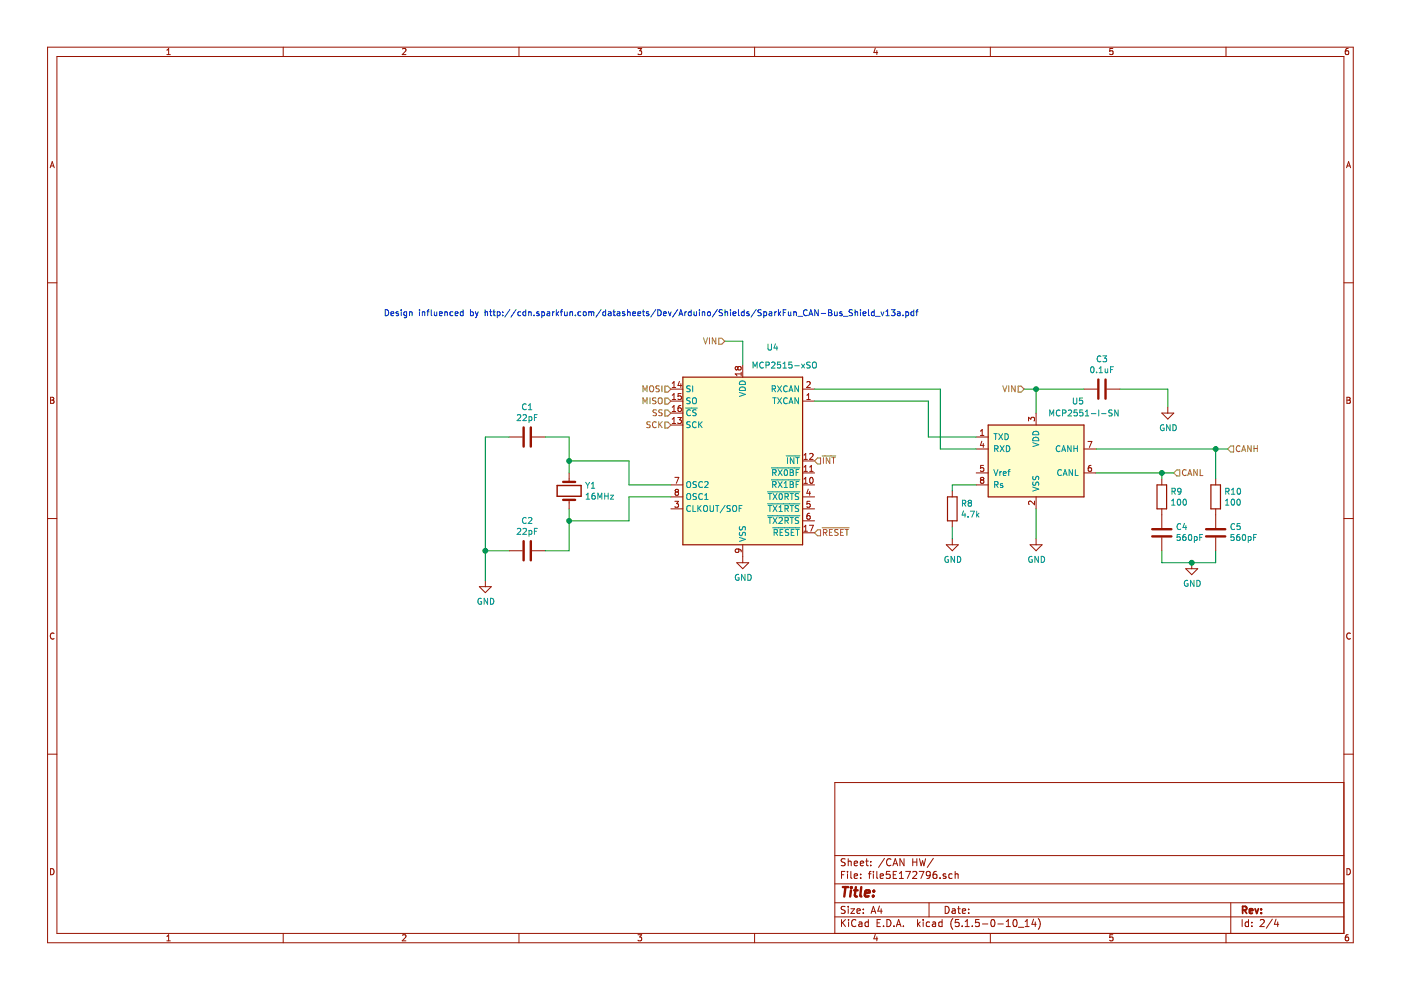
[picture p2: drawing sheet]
<svg xmlns="http://www.w3.org/2000/svg" width="297mm" height="210mm" viewBox="0 0 297 210" stroke-linecap="round" stroke-linejoin="round" font-family="sans-serif">
<path d="M.1 0h297v209.9h-297z" fill-rule="evenodd" fill="#fff" stroke="#fff" stroke-width=".21"/>
<g fill="none" stroke="#981200" stroke-width=".21">
<path d="M10.1 10h276.8v189.9h-276.8zM12.1 12h272.8v185.9h-272.8zM35.4 11.6h.7M35.4 10.6l.4-.3v1.3M60 10v2M85.3 10.4l.5-.1 .3 .3-.8 1h.8M110 10v2M135.3 10.3h.8l-.5 .5 .4 .1v.5l-.2 .2-.5-.2M160 10v2M185.6 10.2l-.3 .9h.8M185.9 10.7v.9M210 10v2"/>
<path d="M235.9 10.3h-.6v.6l.6-.1v.6l-.1 .2-.5-.2M259.9 10v2M285.9 10.3h-.4l-.2 .3-.1 .7 .3 .3 .4-.2v-.6h-.4l-.3 .2M10.6 35.6l.5-1.3 .4 1.3M10.7 35.2h.7M285.5 35.6l.4-1.3 .5 1.3M285.6 35.2h.6M10.1 60h2M284.9 60h2M156.4 78l.3-.3h.2l.2 .3v.3l-.2 .1h-.4l-.1-.2M156.4 78l-.2-.3-.3 .3 .1 .4h.3l.1-.2M156.4 78v.2"/>
<path d="M157.1 79.3h-1.2l.3 .4M157.1 78.9v.8M157.5 77.4v2.6M10.7 84.2h.5l.2 .3-.2 .3 .3 .3-.3 .4h-.5zM10.7 84.8h.5M108 92.7h2.8M112.8 92.7h2.8M142.2 85h2.6M142.2 90.1h2.6M142.2 82.5h2.6M142.2 87.6h2.6M142.5 84.7h.8"/>
<path d="M142.5 89.8h.8M142.5 81.3l.4-.4v1.3M142.5 83.8l.4-.4v1.3M142.5 86.3l.4-.3v1.3M142.5 88.9l.4-.4v1.3M142.5 82.2h.8M142.5 87.3h.8M143.7 88.5h.8l-.5 .5 .4 .1 .1 .5-.3 .2-.5-.1M144 80.9l-.3 .8h.8M144.4 86l-.5 .1-.2 .4 .1 .6 .6 .1 .1-.2-.1-.5h-.4l-.3 .2M144.4 81.3v.9M144.4 83.4h-.6l-.1 .7 .5-.2 .3 .3v.3l-.3 .2-.5-.1"/>
<path d="M170.2 85h2.5M170.2 97.7h2.5M170.2 82.5h2.5M170.4 96.5l.4-.4v1.3M170.4 99l.4-.3v1.2M170.4 99.9h.8M170.4 97.4h.8M171.1 84.7h.7M171.1 83.8l.3-.4v1.3M171.1 81l.4-.1 .3 .4-.8 .9h.8M171.7 96.3l.4-.2 .3 .4-.8 .9h.8M171.7 99.9h.7"/>
<path d="M171.7 99l.3-.3v1.2M207 92.7h2.5M207 95.2h2.5M207.9 92.3h.7M207.9 91.4l.3-.3v1.2M208.2 93.5l-.3 .9h.8M208.5 94v.9M208.5 98.7h-.6v.6l.4-.1 .3 .2v.3l-.3 .2-.4-.1M218.1 89.3v-.8l.5 .4 .1-.4h.4l.2 .2-.1 .6M219.7 87.6v2.5M229.8 82.5h2.8M229.8 95.2h2.6"/>
<path d="M230.7 93.6h.8l-.5 1.3M231.3 98.7h-.2a.79 .79 0 0 0-.1 1.2h.3l.1-.5-.2-.2h-.2l-.3 .2M234.6 82.5h2.8M246.3 87.6h2.6l-1.3 1.2zM247.6 86.3v1.3M285.6 84.2h.4l.3 .3-.3 .3 .3 .3-.2 .4h-.5zM285.6 84.8h.4M10.1 109.9h2M108 116.8h2.8M112.8 116.8h2.8M120.7 100.3v1.9M120.7 106v1.9"/>
<path d="M142.2 102.8h2.6M142.2 107.9h2.6M142.2 105.4h2.6M143.1 101.2h.8l-.5 1.3M143.1 106.3h.8l-.5 .5 .4 .1 .1 .4-.3 .3-.5-.2M143.4 104.3l-.3 .2v.3l.3 .2h.3l.2-.2v-.3l-.3-.2M143.4 104.3l-.3-.2 .3-.3h.2l.3 .2-.3 .3M143.4 104.3h.2M156.2 119.3h2.5l-1.2 1.3zM156.4 116.4l.3 .2-.1 .4-.2 .1h-.4l-.1-.5 .2-.2 .9 .2 .1 .4M157.5 115.5v3.8M170.2 102.8h2.5"/>
<path d="M170.2 100.3h2.5M170.2 113h2.5M170.2 107.9h2.5M170.2 105.4h2.5M170.2 110.4h2.5M170.4 102.5h.8M170.4 101.6l.4-.4v1.3M170.4 111.7l.4-.3v1.2M170.4 112.6h.8M171.4 103.7l-.3 .9h.7M171.6 111.4h.9l-.6 1.2M171.7 104.2v.8"/>
<path d="M171.7 108.8h-.3a.79 .79 0 0 0-.1 1.3l.4-.1 .1-.4-.3-.3h-.2l-.2 .3M171.7 106.3h-.6v.6l.4-.1 .3 .2v.3l-.3 .3-.4-.2M171.8 101.3l.2-.1a.67 .67 0 0 1 .4 .6 .67 .67 0 0 1-.4 .7l-.3-.5zM200.6 115.5h2.6l-1.3 1.3zM201.9 104.1v1.3M201.9 110.4v1.3M201.9 114.2v1.3M207 102.8h2.5M207 100.3h2.5M208.1 101.8l-.2 .2v.3l.2 .2 .4-.1 .1-.1v-.3l-.3-.2M208.1 101.8l-.2-.3 .2-.3h.2l.3 .3-.3 .3M208.1 101.8h.2"/>
<path d="M218.4 115.5h2.5l-1.2 1.3zM219.3 106.2v.8l-.9-.8-.3 .3 .1 .5M219.7 105.4v2.5M219.7 114.2v1.3M229.8 100.3h2.6M246.3 101.5v1.3M246.3 107.9v4.1M246.3 114v2.8M252.7 119.3v1.3M257.7 101.5v1.3M257.7 107.9v4.1M257.7 114v2.8"/>
<path d="M284.9 109.9h2M11.5 134.3a.58 .58 0 0 0-.8 .5 .58 .58 0 0 0 .8 .6M101.6 124.4h2.6l-1.3 1.3zM102.9 123.1v1.3M251.4 120.6h2.5l-1.2 1.3zM286.3 134.3a.58 .58 0 0 0-.8 .5 .58 .58 0 0 0 .8 .6M10.1 159.9h2M284.9 159.9h2M284.9 165.9h-107.9v32M10.7 184.2a.65 .65 0 0 1 .8 .6 .65 .65 0 0 1-.8 .7zM35.4 198.5l.4-.3v1.3M35.4 199.5h.7"/>
<path d="M60 197.9v2M85.3 198.3l.5-.1 .3 .3-.8 1h.8M110 197.9v2M135.3 198.2h.8l-.5 .5 .4 .1v.6l-.2 .1-.5-.1M160 197.9v2M177 194.4h107.9M177 191.4h107.9M177 187.4h107.9M177 181.4h107.9M178.4 185.5h.5M178.4 195v1.5M178.6 195.6l.7 .9"/>
<path d="M179.1 184.8h-.7v1.5M179.2 192.2h-.6l-.3 .2 .2 .4 .6 .3v.4l-.2 .2-.6-.1M179.2 182.1h-.6l-.3 .2 .2 .4 .6 .3v.4l-.2 .2-.6-.1M179.3 195l-.9 .8M179.7 184.8v.1M179.7 185.3v1M179.8 182.1v1.5M179.8 192.2v.1M179.8 192.7v1M179.8 182.7l.2-.1h.4l.1 1M179.9 195v.1M179.9 195.5v1"/>
<path d="M180.4 192.7h.8l-.8 1h.8M180.4 184.8v1.3l.2 .2M181.1 185.8l.7-.2v-.3h-.5l-.2 .2 .1 .7h.6M181.1 183.1l.7-.2v-.3h-.5l-.2 .2 .1 .7h.6M181.5 195.1a.59 .59 0 0 0-.8 0 .59 .59 0 0 0-.1 .7 .56 .56 0 0 0 .2 .6 .56 .56 0 0 0 .7-.1M181.7 193.2l.7-.2-.1-.2-.4-.1-.2 .2 .1 .7h.5M182.1 195.5h.6l.1 1M182.4 183.1l.7-.2-.1-.3h-.4l-.2 .2 .1 .7h.5M182.5 186.1v.2M182.5 185.3v.2M182.8 195.8l-.5 .1-.3 .2 .3 .4 .5-.1M183 193.5v.2"/>
<path d="M183 192.8v.1M183.5 182.6h.6M183.7 182.1v1.3l.4 .2M184.1 195.5h-.4l-.3 .2 .1 .6 .2 .2 .4-.1M184.1 195v1.5M184.1 185.3h.6M184.6 183.4v.2M184.6 182.6v.2M184.7 193.7l.5-1.5 .5 1.5M184.7 184.8l-.4 .2v1.3M184.8 193.2h.8M185.2 184.8v.1"/>
<path d="M185.2 185.3v1M185.6 198.1l-.3 .9h.8M185.9 184.8v1.3l.2 .2M185.9 198.6v.9M186 195.7h.5M186.5 192.1l-.4 1.1h1M186.6 185.8l.7-.2v-.3h-.5l-.2 .2 .1 .7h.6M186.7 195h-.7v1.5h.7M186.8 192.7v1M187.3 196.3v.2M187.5 182l-1.2 1.9M188 195a.76 .76 0 0 1 .9 .7 .76 .76 0 0 1-.9 .8z"/>
<path d="M188.7 184.8h-.7l-.1 .7 .7-.1 .2 .2-.1 .5-.2 .2-.6-.2M188.9 182.2a.71 .71 0 0 0-1 .5 .71 .71 0 0 0 .7 .9l.3-.2M189.3 183.6l.5-1.5 .5 1.5M189.4 185.5h.5M189.5 183.1h.7M189.5 196.3v.2M190 196.5l.5-1.5 .5 1.5M190.1 184.8h-.7v1.5h.7M190.2 196h.7M190.7 186.3h.8M190.7 185.2l.4-.4v1.5M191.5 196.3v.2"/>
<path d="M191.7 182.1v1.5l-.9-1.5v1.5M192 184.8h1l-.6 1.5M193.5 184.9l.6-.1 .3 .4-1 1.1h1M193.5 182.1v1.5M193.5 182.8h.9M194.4 182.1v1.5M194.5 195v1.5M194.7 195.9l.4 .6M194.9 184.8h1l-.7 1.5M194.9 182.1l.4 1.5 .3-1.1 .3 1.1 .3-1.5M195.1 195.5l-.6 .5M195.7 195v.1"/>
<path d="M195.7 195.5v1M197 191.4v3M197.1 195.5h-.4l-.3 .2v.6l.3 .2 .4-.1M197.2 185.4l-.2 .3-.5-.1-.1-.2v-.5l.3-.1h.3l.2 .2a1.01 1.01 0 0 1-.4 1.3h-.3M197.7 195.5h.6l.1 1M197.9 182l-1.3 1.9M198.4 195.8l-.7 .3 .2 .4 .5-.1M198.5 184.8h-.4a1.16 1.16 0 0 0-.2 1.4l.5 .1 .2-.2 .1-.5-.3-.3-.5 .1-.1 .2M199.3 186.1v.2M199.7 195.5h-.4l-.3 .2 .1 .6 .2 .2 .4-.1M199.7 195v1.5M200.4 192.2a.75 .75 0 0 1 .8 .7 .75 .75 0 0 1-.8 .8z"/>
<path d="M200.5 185.3h-.4l-.2 .2 .1 .2 .5 .1v.4h-.6M201.9 185.3h-.5l-.2 .2 .1 .7h.6M201.9 192.8h.6v.9M202 194.8a1.71 1.71 0 0 0 0 2.2M202.5 184.8v1.5M202.5 185.4l.2-.1h.4v1M202.5 193l-.5 .1-.2 .2 .2 .4 .5-.1M203 192.7h.6M203.2 192.2v1.3l.4 .2M203.3 195h-.7l-.1 .7 .7-.1 .2 .2-.1 .5-.2 .2-.6-.2M204 196.3v.2M204 193.2l.7-.2v-.2l-.5-.1-.2 .2 .1 .7h.6"/>
<path d="M204.6 196.5h.9M204.6 195.4l.5-.4v1.5M205.4 193.5v.2M205.4 192.8v.1M206.1 196.3v.2M207.6 195h-.7l-.1 .7 .7-.1 .1 .7-.2 .2-.6-.2M208.3 195.9h1.1M210 197.9v2M210.3 195h.1a.8 .8 0 0 1 .6 .7 .8 .8 0 0 1-.6 .8 1 1 0 0 1-.1-1.5zM211.6 195.9h1.1M213.3 196.5h.9M213.3 195.4l.5-.4v1.5"/>
<path d="M215 195h.1a.8 .8 0 0 1 .6 .7 .8 .8 0 0 1-.6 .8 .97 .97 0 0 1-.1-1.5zM215.9 196.6h1.2M217.4 196.5h.8M217.4 195.4l.4-.4v1.5M219.1 194.9l-.3 1.1h.9M219.5 195.5v1M220.1 194.8a1.71 1.71 0 0 1 0 2.2M235.9 198.2h-.6v.6l.6-.1v.7l-.1 .1-.5-.1M259.9 197.9v2M260.9 191.4v6.5M263.4 195v1.5M264.7 195.5h-.4l-.3 .2 .1 .7h.6"/>
<path d="M264.7 195v1.5M265.4 196.3v.2M265.4 195.5v.2M267.2 195.1l.6-.1 .3 .4-1 1.1h1M269.8 194.9l-1.3 1.9M270.5 194.9l-.3 1.1h.9M270.9 195.5v1M285.6 184.2a.65 .65 0 0 1 .7 .6 .65 .65 0 0 1-.7 .7zM285.9 198.2h-.4l-.2 .3-.1 .7 .3 .3 .4-.1v-.7h-.4l-.3 .2"/>
</g>
<path d="M263.5 193l.7-.1 .1-.2-.1-.4-.2-.1h-.5v1.5M263.8 193l.5 .7M264.9 193.2l.7-.2-.1-.2-.4-.1-.2 .2 .1 .7h.5M266.1 192.7l.4 1 .3-1M267.4 193.5v.2M267.4 192.8v.1" fill="none" stroke="#981200" stroke-width=".38"/>
<g fill="none" stroke="#981200" stroke-width=".51">
<path d="M111 90.6v4.1M112.5 90.6v4.1M232.9 80.5v4M234.4 80.5v4M111 114.7v4.1M112.5 114.7v4.1M119.4 102.2h2.5M119.4 106h2.5M244.3 112.2h4.1M244.3 113.7h4.1M255.7 112.2h4.1M255.7 113.7h4.1"/>
<path d="M178.7 188.1h1.1M179.3 188.1l-.3 2M180.4 188.8l-.2 1.3M180.5 188.1v.2M180.5 188.1l.1 .1-.1 .1M181.1 188.8h.7M181.5 188.1l-.3 1.7 .1 .2 .4 .1M182.6 188.1l-.2 1.7 .2 .3M183.4 189.4l1-.2-.1-.4h-.5l-.4 .2v1h.8M185.1 189.9v.2M185.3 188.8l.1 .1-.2 .1M185.3 188.8l-.1 .2"/>
</g>
<g fill="#fffecd" stroke="#fffecd" stroke-width=".25">
<path d="M144.8 80h25.4v35.5h-25.4z" fill-rule="evenodd"/>
<path d="M209.5 90.1h20.3v15.3h-20.3z" fill-rule="evenodd"/>
</g>
<path d="M144.8 80h25.4v35.5h-25.4zM209.5 90.1h20.3v15.3h-20.3zM200.9 105.4h2v5h-2zM245.3 102.8h2v5.1h-2zM256.7 102.8h2.1v5.1h-2.1z" fill="none" stroke="#981200" stroke-width=".25"/>
<g fill="none" stroke="#009596" stroke-width=".21">
<path d="M159.7 78v-1.2l.4 .9 .4-.9v1.2M161.8 76.9a.56 .56 0 0 0-.8 .5 .56 .56 0 0 0 .8 .5M162.4 77.4l.7-.1v-.4l-.7-.1v1.2M162.8 73v1l.3 .2h.3l.2-.2v-1M163.6 76.9l.5-.1 .2 .3-.8 .9h.8M164.4 72.9l-.3 .9h.8M164.7 73.4v.8M165.5 76.8h-.6l-.1 .6 .2-.2 .4 .1 .1 .6-.2 .1-.5-.1M166 78h.7M166 77.1l.4-.3v1.2M167.9 76.8h-.6l-.1 .6 .5-.2 .3 .3v.3l-.3 .2-.5-.1M168.5 77.6h1"/>
<path d="M169.9 77.2l.7 .8M170.6 77.2l-.7 .8M171.8 76.8h-.5l-.2 .1v.3l.5 .3 .2 .3-.3 .2h-.5M172.3 76.9l.3-.1a.44 .44 0 0 1 .5 .4l-.1 .7-.4 .1-.3-.1zM231.3 77.9l.2-.1a.67 .67 0 0 1 .5 .6 .67 .67 0 0 1-.5 .6l-.3-.5zM232.5 78.9v.1M233 79h.8M233 78.1l.4-.3v1.2M233.4 75.6a.56 .56 0 0 0-.8 .5 .56 .56 0 0 0 .8 .5M233.8 75.4h.8l-.4 .5 .3 .2 .1 .4-.2 .2-.6-.1M234.3 78.2l.1 .8 .5-.1M234.9 78.2v.8"/>
<path d="M235.5 78.4h.4M236.1 77.8h-.6v1.2M109.7 88l.5-.1 .2 .4-.8 .9h.8M110.9 88l.5-.1 .2 .4-.8 .9h.8M111.6 85.7a.56 .56 0 0 0-.8 .5 .56 .56 0 0 0 .8 .5M112 86.9h.8M112 86l.4-.4v1.3M112.2 88.4l.3-.1 .3 .3-.2 .5h-.4M112.2 88.3v1.3M113.3 88.5h.4M113.9 87.9h-.6v1.3M145.4 86.5h2.4"/>
<path d="M146.3 84.4l-.5-.1-.2 .2v.3l.6 .3 .1 .3-.2 .2-.5-.1M146.3 89.5l-.5-.1-.2 .1v.4l.6 .2 .1 .3-.2 .3-.5-.1M146.3 81.9l-.5-.1-.2 .1v.4l.6 .2 .1 .3-.2 .3-.5-.1M146.4 87a.56 .56 0 0 0-.8 .5 .56 .56 0 0 0 .8 .5M146.9 84.5l.2-.2a.44 .44 0 0 1 .6 .5l-.1 .6-.5 .2-.2-.2zM146.9 81.8v1.3M147.6 89.5a.56 .56 0 0 0-.7 .1 .56 .56 0 0 0 0 .8l.3 .3 .4-.1M147.6 86.9h-.5l-.2 .1v.4l.6 .2 .1 .3-.3 .2h-.4M148.1 89.4v1.3M148.3 90l.6 .7M148.9 89.4l-.8 .7M156.8 83.2l1.2 .4-1.2 .5"/>
<path d="M156.9 82.2a.66 .66 0 0 1 .8-.1 .66 .66 0 0 1 .3 .7h-1.2zM156.9 80.9a.66 .66 0 0 1 .8-.1 .66 .66 0 0 1 .3 .7h-1.2zM163.5 99.2h6.1M163.7 82.5l.7-.1v-.5l-.7-.1v1.3M163.8 84.3h.8M164 82.5l.4 .6M164.2 84.3v1.3M164.9 84.3l.8 1.3M164.9 81.8l.8 1.3M165 99.6l.8 1.2M165.7 84.3l-.8 1.3M165.7 81.8l-.8 1.3"/>
<path d="M165.8 99.6l-.8 1.2M166.4 99.7l.1-.1a.67 .67 0 0 1 .5 .6 .67 .67 0 0 1-.5 .6l-.2-.5zM166.7 96.7h2.9M166.9 84.5a.58 .58 0 0 0-.8 .5 .58 .58 0 0 0 .7 .5h.1M166.9 81.9a.58 .58 0 0 0-.8 .5 .58 .58 0 0 0 .7 .6l.1-.1M167 97v1.3M167.3 85.6l.4-1.3 .4 1.3M167.3 83.1l.4-1.3 .4 1.3M167.4 85.2h.6M167.4 82.7h.6M167.5 99.6h.4l.3 .2-.3 .4 .3 .2-.2 .4h-.5zM168.3 97v1.3l-.7-1.3v1.3"/>
<path d="M168.7 97h.8M169.1 97v1.3M169.3 81.8v1.3l-.8-1.3v1.3M169.3 84.3v1.3l-.8-1.3v1.3M169.4 99.6h-.6v1.2M210.7 91.9h.7M210.7 99.6l.4 1.2 .5-1.2M210.9 95.1l.7-.1v-.4l-.7-.1v1.3M211.1 91.9v1.3M211.2 95.1l.4 .7M211.8 91.9l.8 1.3M212 100v.8"/>
<path d="M212.1 94.5l.8 1.3M212.4 100l-.4 .2M212.6 91.9l-.8 1.3M212.9 94.5l-.8 1.3M213.1 91.9a.64 .64 0 0 1 .7 .7 .64 .64 0 0 1-.7 .6zM213.4 94.5a.64 .64 0 0 1 .7 .6 .64 .64 0 0 1-.7 .7zM213.7 100h.5M214.2 99.6l-.3 .1v1.1M219 93.9l1.2 .4-1.2 .4M219.1 91.6a.66 .66 0 0 1 .8-.1 .66 .66 0 0 1 .3 .7h-1.2zM219.1 92.8a.66 .66 0 0 1 .8-.1 .66 .66 0 0 1 .3 .7h-1.2zM222.6 88.2v-1.3l.4 .9 .4-.9v1.3"/>
<path d="M224.7 94.6a.56 .56 0 0 0-.8 .5 .56 .56 0 0 0 .8 .5M224.7 87a.56 .56 0 0 0-.7 .1 .56 .56 0 0 0 0 .8l.4 .3 .3-.1M225 99.7a.56 .56 0 0 0-.8 .5 .56 .56 0 0 0 .8 .5M225.1 95.8l.4-1.3 .4 1.3M225.2 95.4h.6M225.3 87.6l.6-.1 .1-.1-.1-.4-.6-.1v1.3M226.5 87l.5-.1 .2 .4-.8 .9h.8M227.1 94.5v1.3l-.7-1.3v1.3M227.4 99.6v1.2l-.7-1.2v1.2M227.6 84.4v1l.2 .3 .4-.1 .1-.2v-1M227.7 94.5v1.3M227.7 95.1h.7"/>
<path d="M228 99.6v1.2h.6M228.4 86.9h-.6l-.1 .6 .5-.1 .2 .3v.3l-.2 .2-.5-.1M228.4 94.5v1.3M229.5 84.4h-.6l-.1 .6 .2-.1 .5 .1v.5l-.2 .2-.5-.2M229.6 86.9h-.6l-.1 .6 .2-.1 .4 .1 .1 .6-.2 .1-.5-.1M230.1 88.2h.7M230.1 87.3l.4-.4v1.3M231.4 87.7h1M232.9 86.9v1.3M233.6 87.7h.9M235.8 87l-.5-.1-.2 .1 .1 .5 .5 .2 .1 .3-.2 .2-.5-.1M237.1 86.9v1.3l-.8-1.3v1.3"/>
<path d="M246.7 90.1a.59 .59 0 0 0-.7 .6 .59 .59 0 0 0 .7 .6l.1-.5h-.2M248.1 90v1.3l-.8-1.3v1.3M248.7 90a.64 .64 0 0 1 .7 .7 .64 .64 0 0 1-.7 .6zM109.7 112.2l.5-.2 .2 .4-.8 .9h.8M110.9 112.2l.5-.2 .2 .4-.8 .9h.8M111.6 109.8a.56 .56 0 0 0-.8 .6 .56 .56 0 0 0 .8 .5M112 109.8l.5-.1 .3 .4-.8 .9h.8M112.2 112.5v1.2M112.2 112.5h.3l.3 .2-.2 .5h-.4M113.3 112.6h.4M113.9 112h-.6v1.3M124.2 102.3l.4 .6"/>
<path d="M124.3 105.8h.7M124.3 104.9l.4-.3v1.2M124.6 102.9v.6M125 102.3l-.4 .6M125.4 103.5h.7M125.4 102.6l.3-.3v1.2M126.1 104.6l-.4 .1-.2 .4v.6l.6 .1 .1-.2-.1-.5-.4-.1-.2 .3M126.8 105.8v-1.2l.4 .9 .4-.9v1.2M128.2 104.6v1.2M128.2 105.2h.7M128.9 104.6v1.2M129.4 105h.7l-.7 .8h.7"/>
<path d="M145.6 102.3l.3-.2a.44 .44 0 0 1 .5 .4v.7l-.5 .2-.3-.2zM145.6 104.8l.3-.2a.44 .44 0 0 1 .5 .5v.6l-.5 .2-.3-.2zM146.4 107.3a.56 .56 0 0 0-.8 .5 .56 .56 0 0 0 .8 .5M146.9 107.2v1.2h.6M147.7 102.2l-.5-.1-.3 .3 .1 .3 .6 .2v.3l-.7 .1M147.7 104.7l-.5-.1-.3 .3 .1 .3 .6 .2v.4l-.7 .1M148 107.2v1.2M148.1 107.7l.6 .7M148.7 107.2l-.7 .7M148.9 102.2a.56 .56 0 0 0-.8 .5 .56 .56 0 0 0 .8 .5M148.9 104.8a.56 .56 0 0 0-.8 .5 .56 .56 0 0 0 .8 .5M149.2 107.4l.3-.2a.45 .45 0 0 1 .5 .4l-.1 .7-.4 .1-.3-.1z"/>
<path d="M149.4 102.2l.5-.1 .2 .4-.7 .9h.7M149.4 105.9h.7M149.4 105l.4-.4v1.3M150.5 107.2v1l.3 .2h.4l.1-.2v-1M151.7 107.2h.7M152.1 107.2v1.2M153.7 107.1l-1 1.7M154.8 107.3l-.4-.1-.2 .1v.4l.5 .2 .1 .3-.2 .2h-.5M155.4 107.4l.2-.2a.45 .45 0 0 1 .6 .4l-.2 .8h-.5a.92 .92 0 0 1-.1-1zM156.7 107.8h.4M156.8 113.9l1.2 .5-1.2 .4M156.8 112.9v.4l.1 .2h.3l.3-.5 .3-.1 .2 .2v.5"/>
<path d="M156.8 111.6v.5l.2 .3 .3-.1 .3-.6h.3l.1 .2v.5M157.3 107.2h-.6v1.2M162.7 104.3h6.9M162.7 106.8h6.9M162.7 109.4h6.9M162.9 107.2h.7M162.9 104.6h.7M162.9 109.7h.7M163.2 104.6v1.3M163.2 107.2v1.2M163.2 109.7v1.3M163.5 101.7h6.1"/>
<path d="M163.8 100.2l.7-.1v-.4l-.7-.1v1.2M163.8 102.8l.7-.1v-.5l-.7-.1v1.3M163.8 111.9h5.8M163.9 104.6l.8 1.3M163.9 107.2l.8 1.2M163.9 109.7l.8 1.3M164.1 102.8l.5 .6M164.1 100.2l.5 .6M164.1 112.9h.6l.2-.2-.1-.3-.7-.1v1.2M164.4 112.9l.5 .6M164.7 104.6l-.8 1.3M164.7 107.2l-.8 1.2"/>
<path d="M164.7 109.7l-.8 1.3M165 102.1l.8 1.3M165.2 108.4h.7M165.2 109.8l.4-.1 .3 .4-.8 .9h.8M165.2 107.5l.3-.3v1.2M165.3 104.8l.2-.2a.69 .69 0 0 1 .4 .7 .69 .69 0 0 1-.4 .6l-.3-.5zM165.4 112.9h.4M165.8 102.1l-.8 1.3M166 112.3h-.6v1.2h.6M166.3 103.4h.7M166.3 102.5l.3-.4v1.3M166.4 107.8h.6l.1-.5-.7-.1v1.2"/>
<path d="M166.4 105.3l.6-.1 .1-.4-.7-.2v1.3M166.4 110.4l.6-.1 .1-.5-.7-.1v1.3M166.7 105.3l.4 .6M166.7 107.8l.4 .6M166.7 110.4l.4 .6M167.2 112.3h-.5l-.2 .1v.3l.6 .3 .1 .3-.2 .2h-.5M167.5 102.1h.4l.3 .3-.3 .3 .3 .2-.2 .5h-.5zM167.5 102.7h.4M167.5 100.2h.4M167.5 107.2h.7M167.5 104.6h.7M167.5 109.7h.7"/>
<path d="M167.8 112.9h.4M167.9 104.6v1.3M167.9 107.2v1.2M167.9 109.7v1.3M168.4 112.3h-.6v1.2h.6M168.7 112.3h.8M168.8 102.7h.4M168.8 100.2h.4M169.1 112.3v1.2M169.3 104.7l-.5-.1-.2 .3 .1 .3 .6 .2v.4l-.7 .1M169.3 107.3l-.5-.1-.2 .2 .1 .3 .6 .3v.3l-.7 .1M169.3 109.8l-.5-.1-.2 .3 .1 .3 .6 .2v.4h-.7"/>
<path d="M169.4 102.1h-.6v1.3M201 118a.59 .59 0 0 0-.7 .6 .59 .59 0 0 0 .7 .6l.1-.5h-.2M202.4 118v1.2l-.8-1.2v1.2M203 118a.64 .64 0 0 1 .7 .6 .64 .64 0 0 1-.7 .6zM204.1 106.7l.6-.1v-.4l-.6-.1v1.2M204.3 108.3l-.3 .9h.8M204.4 106.7l.4 .6M204.6 108.8v.8M205.3 109.5v.1M205.5 106.6l-.2-.2 .2-.3h.2l.3 .2-.3 .3M205.5 106.6l-.2 .2v.3l.2 .2h.4l.1-.2v-.3l-.3-.2M205.5 106.6h.2"/>
<path d="M205.7 108.4h.9l-.6 1.2M207.1 108.4v1.2M207.2 109.2l.4 .4M207.6 108.8l-.5 .5M210.9 102.8l.7-.1v-.5l-.7-.1v1.3M211.2 102.8l.4 .6M212.6 102.6l-.3-.1-.2 .2 .1 .2 .4 .1v.3h-.5M212.7 100.4l.6-.1-.1-.3h-.3l-.2 .2 .1 .6h.4M218.8 118a.59 .59 0 0 0-.7 .6 .59 .59 0 0 0 .7 .6l.1-.5h-.3M219 103.3l1.2 .4-1.2 .4M219 102.2v.5l.1 .2h.3l.3-.6 .3-.1 .2 .2v.5M219 101v.5l.2 .2 .3-.1 .2-.6h.4l.1 .2v.5"/>
<path d="M220.2 118v1.2l-.8-1.2v1.2M220.8 118a.64 .64 0 0 1 .7 .6 .64 .64 0 0 1-.7 .6zM225.4 100.8l.4-1.2 .4 1.2M225.5 100.5h.6M248.4 107.1h.7M248.4 106.2l.4-.4v1.3M248.5 104.2l.6-.1v-.5l-.6-.1v1.3M248.8 104.2l.4 .6M249.7 106l.2-.2a.67 .67 0 0 1 .5 .7 .67 .67 0 0 1-.5 .6l-.3-.5zM250.2 113.3h-.6l-.1 .6 .2-.1 .5 .1v.6l-.2 .1-.5-.1M250.3 111.1a.56 .56 0 0 0-.8 .5 .56 .56 0 0 0 .8 .6M250.4 104.1l-.2 .2h-.4l-.1-.2 .1-.5 .4-.1 .2 .3-.2 .9-.4 .1"/>
<path d="M250.9 106l.2-.2a.69 .69 0 0 1 .4 .7 .69 .69 0 0 1-.4 .6l-.3-.5zM251.1 111l-.3 .8h.8M251.4 113.3l-.5 .1-.2 .5 .2 .6h.5l.1-.1-.1-.5-.4-.1-.3 .3M251.4 111.4v.9M252.1 113.4l.2-.1a.69 .69 0 0 1 .4 .7 .69 .69 0 0 1-.4 .6l-.3-.5zM253.2 113.8h.4l.2 .2-.1 .5h-.5M253.2 113.8v1.2M254.4 113.9h.4M255 113.3h-.6v1.3M259.8 106.2l.4-.4v1.3M259.8 107.1h.7M259.9 104.2l.6-.1v-.5l-.6-.1v1.3"/>
<path d="M260.2 104.2l.4 .6M261.1 103.9l.4-.4v1.3M261.1 104.8h.7M261.2 106l.1-.2a.67 .67 0 0 1 .5 .7 .67 .67 0 0 1-.5 .6l-.3-.5zM261.6 113.3h-.6v.6l.2-.1 .4 .1v.6l-.1 .1-.5-.1M261.8 111.1a.56 .56 0 0 0-.8 .5 .56 .56 0 0 0 .8 .6M262.4 106l.1-.2a.69 .69 0 0 1 .5 .7 .69 .69 0 0 1-.5 .6l-.3-.5zM262.4 103.6l.2-.1a.67 .67 0 0 1 .4 .7 .67 .67 0 0 1-.4 .6l-.3-.5zM262.8 113.3l-.5 .1-.1 .5 .1 .6h.5l.1-.1-.1-.5-.4-.1-.2 .3M262.9 111h-.6l-.1 .6 .5-.1 .3 .2v.4l-.3 .2-.5-.1M263.5 113.4l.2-.1a.69 .69 0 0 1 .4 .7 .69 .69 0 0 1-.4 .6l-.3-.5zM264.7 113.8h.3l.3 .2-.2 .5h-.4"/>
<path d="M264.7 113.8v1.2M265.8 113.9h.4M266.4 113.3h-.6v1.3M102 126.9a.59 .59 0 0 0-.7 .6 .59 .59 0 0 0 .7 .6l.1-.5h-.2M103.4 126.9v1.2l-.8-1.2v1.2M104 126.9a.64 .64 0 0 1 .7 .6 .64 .64 0 0 1-.7 .6zM156.6 121.9a.59 .59 0 0 0-.7 .5 .59 .59 0 0 0 .7 .6l.1-.5h-.3M158 121.8v1.2l-.8-1.2v1.2M158.6 121.8a.64 .64 0 0 1 .7 .6 .64 .64 0 0 1-.7 .6zM251.8 123.1a.59 .59 0 0 0-.7 .6 .59 .59 0 0 0 .7 .6l.1-.5h-.3M253.2 123v1.3l-.8-1.3v1.3M253.8 123a.64 .64 0 0 1 .7 .7 .64 .64 0 0 1-.7 .6z"/>
</g>
<path d="M118.1 102.9h5.1v2.3h-5.1z" fill="none" stroke="#981200" stroke-width=".3"/>
<g fill="none" stroke="#009300" stroke-width=".21">
<path d="M153.7 72.3h3.8v5.1M108 92.7h-5.1v30.4M115.6 92.7h5.1v7.6M120.7 97.7h12.7v5.1h8.8M172.7 85h24.1v7.7h10.2M172.7 82.5h26.7v12.7h7.6M217.1 82.5h12.7M219.7 82.5v5.1M232.4 95.2h27.9M237.4 82.5h10.2v3.8M257.7 95.2v6.3M102.9 116.8h5.1"/>
<path d="M120.7 107.9v8.9h-5.1M142.2 105.4h-8.8v5h-12.7M201.9 111.7v2.5M207 102.8h-5.1v1.3M219.7 107.9v6.3M232.4 100.3h16.5M246.3 100.3v1.2M246.3 116.8v2.5h11.4v-2.5"/>
</g>
<g fill="none" stroke="#969400" stroke-width=".21">
<path d="M149.1 71.6l.5 1.3 .4-1.3M150.4 71.6v1.3M151.8 71.6v1.3l-.8-1.3v1.3M152.4 71.7h.6l.7 .6-.7 .7h-.6zM136.3 83.1v-1.3l.5 .9 .4-.9v1.3M136.3 85.6v-1.3l.5 .9 .4-.9v1.3M137.8 82l.2-.2 .4 .1a.78 .78 0 0 1-.1 1.2l-.5-.2zM137.8 84.3v1.3M137.9 89.5l-.5-.1-.3 .3 .1 .3 .6 .2v.4h-.7M139.1 84.4l-.5-.1-.2 .2v.3l.5 .3 .2 .3-.3 .2-.5-.1M139.1 89.5a.56 .56 0 0 0-.8 .5 .56 .56 0 0 0 .8 .6M139.2 86.9h-.5l-.2 .1v.4l.6 .2 .1 .3-.3 .2h-.4"/>
<path d="M139.6 84.5l.3-.2a.44 .44 0 0 1 .5 .5l-.1 .6-.4 .2-.3-.2zM139.7 89.4v1.3M139.8 81.9l-.5-.1-.2 .1 .1 .5 .5 .2 .1 .2-.2 .3-.5-.1M139.9 90l.5 .7M140.3 81.8v1.3M140.4 86.9h-.5l-.2 .2 .1 .3 .5 .3v.3l-.6 .1M140.4 89.4l-.7 .7M141 86.9h.6l.6 .7-.6 .6h-.6zM141 81.9h.6l.6 .6-.6 .6h-.6zM141 84.4h.6l.6 .6-.6 .7h-.6zM141 89.5h.6l.6 .6-.6 .7h-.6zM173.3 97.1h.7v1.3h-.7l-.6-.7z"/>
<path d="M174.3 96.7h2.9M174.6 97v1.3M175.9 97v1.3l-.7-1.3v1.3M176.3 97h.8M176.7 97v1.3M212.6 81.8l.4 1.3 .5-1.3M213.9 81.8v1.3M215.2 81.8v1.3l-.7-1.3v1.3M215.9 81.9h.6l.6 .6-.6 .6h-.6zM249.5 99.6h.6v1.3h-.6l-.6-.6zM251.5 99.7a.56 .56 0 0 0-.8 .5 .56 .56 0 0 0 .8 .5M253.8 99.6v1.2l-.7-1.2v1.2"/>
<path d="M254.4 99.6v1.2h.6M260.9 94.6h.7v1.2h-.7l-.6-.6zM262.9 94.6a.56 .56 0 0 0-.8 .5 .56 .56 0 0 0 .8 .5M263.3 95.8l.4-1.3 .4 1.3M263.4 95.4h.6M265.3 94.5v1.3l-.8-1.3v1.3M265.9 94.5v1.3M265.9 95.1h.7M266.6 94.5v1.3M172.7 113l.6-.7h.7v1.3h-.7zM174.3 111.9h5.7M174.6 112.9l.7-.1v-.4l-.7-.1v1.2"/>
<path d="M174.9 112.9l.4 .6M175.9 112.9h.4M176.5 112.3h-.6v1.2h.6M177.7 112.3h-.5l-.2 .1 .1 .4 .5 .2 .1 .3-.3 .2h-.5M178.2 112.9h.4M178.8 112.3h-.6v1.2h.6M179.2 112.3h.7M179.6 112.3v1.2M251.8 100.8l.5-1.2 .4 1.2M252 100.5h.6"/>
</g>
<g fill="none" stroke="#0327cd" stroke-width=".21">
<path d="M81.7 65.7a.64 .64 0 0 1 .7 .6 .64 .64 0 0 1-.7 .6zM82.9 66.5l.6-.1-.1-.2-.3-.1-.2 .2v.6h.5M84.5 66.2l-.3-.1-.2 .2v.2l.5 .1v.3h-.5M85.1 65.7v.1M85.1 66.1v.8M86.2 66.2l-.3-.1-.3 .2 .1 .6h.5M86.2 66.1v1.1l-.5 .1M86.8 66.2h.5l.1 .7M86.8 66.1v.8M88.9 65.7v.1M88.9 66.1v.8M89.5 66.2h.5l.1 .7"/>
<path d="M89.5 66.1v.8M90.5 66.1h.5M91 65.7l-.3 .2v1M91.4 65.7v1.1l.2 .1M92.1 66.1v.8l.5-.1M92.6 66.1v.8M93.2 66.5l.6-.1-.1-.2-.3-.1-.2 .2v.6h.5M94.3 66.2h.5v.7M94.3 66.1v.8M96 66.2l-.4-.1-.2 .2 .1 .6h.5M96.5 66.5l.6-.1-.1-.2-.3-.1-.2 .2 .1 .6h.4M98.2 66.2l-.4-.1-.2 .2 .1 .6h.5"/>
<path d="M98.2 65.7v1.2M99.7 66.2l.4-.1 .3 .2-.2 .6h-.5M99.7 65.7v1.2M100.8 66.1l.3 .8M101.1 66.9l-.3 .5M101.4 66.1l-.3 .8M102.8 66.2h.5l.1 .7M102.8 65.7v1.2M103.8 66.1h.5M104 65.7v1.1l.3 .1M104.5 66.1h.5M104.7 65.7v1.1l.3 .1"/>
<path d="M105.4 66.2l.4-.1 .2 .2-.1 .6h-.5M105.4 66.1v1.3M106.6 66.8v.1M106.6 66.2v.1M108.1 65.6l-1.1 1.6M109.4 65.6l-1.1 1.6M110.4 66.2l-.4-.1-.2 .2 .1 .6h.5M111.5 66.2l-.4-.1-.2 .2 .1 .6h.5M111.5 65.7v1.2M112.1 66.2h.5v.7M112.1 66.1v.8M113.2 66.8v.1"/>
<path d="M114.3 66.2l-.3-.1-.2 .2v.2l.5 .1v.3h-.5M114.9 66.2l.3-.1 .3 .2-.1 .6h-.5M114.9 66.1v1.3M116 66.2h.5l.1 .7M116.6 66.4l-.7 .2 .1 .3h.6M117.2 66.1v.8M117.5 66.1l-.3 .2M118 65.7v1.2M118.1 66.5l.3 .4M118.4 66.1l-.4 .5M118.8 66.1h.5M119.3 65.7l-.3 .2v1"/>
<path d="M119.7 66.1l.1 .8 .4-.1M120.2 66.1v.8M120.8 66.2h.5l.1 .7M120.8 66.1v.8M122 66.8v.1M123.2 66.2l-.4-.1-.3 .2 .2 .6h.5M123.7 66.2l.2-.1 .3 .1v.7l-.5-.1zM124.8 66.2l.4-.1 .2 .2M124.8 66.1v.8M125.4 66.3l.2-.2 .3 .1v.7M125.4 66.3v.6M127.4 65.6l-1 1.6"/>
<path d="M128.4 66.2l-.3-.1-.3 .2 .1 .6h.5M128.4 65.7v1.2M129 66.2h.5l.1 .7M129.6 66.4l-.7 .2 .2 .3h.5M130 66.1h.5M130.2 65.7v1.1l.3 .1M130.9 66.2h.5v.7M131.4 66.4l-.6 .2 .1 .3h.5M132.4 66.2l-.3-.1-.1 .2v.2l.4 .1v.3h-.4M133.1 66.2h.4l.1 .7M133.1 65.7v1.2M134.1 66.5l.7-.1-.1-.2-.4-.1-.2 .2 .1 .6h.5"/>
<path d="M135.2 66.5l.6-.1v-.2l-.4-.1-.2 .2 .1 .6h.5M136.2 66.1h.5M136.4 65.7v1.1l.3 .1M137.5 66.2l-.3-.1-.2 .2 .1 .2 .4 .1v.3h-.5M139 65.6l-1 1.6M139.5 65.7a.64 .64 0 0 1 .7 .6 .64 .64 0 0 1-.7 .6zM140.7 66.5l.6-.1-.1-.2-.4-.1-.1 .2v.6h.5M141.7 66.1l.3 .8 .3-.8M143.7 65.6l-1.1 1.6M143.9 66.9l.5-1.2 .4 1.2M144.1 66.6h.6M145.2 66.1v.8"/>
<path d="M145.6 66.1l-.4 .2M146.5 66.2l-.3-.1-.3 .2 .2 .6h.4M146.5 65.7v1.2M147.1 66.1l.1 .8 .5-.1M147.7 66.1v.8M148.3 65.7v.1M148.3 66.1v.8M148.9 66.2h.5v.7M148.9 66.1v.8M150 66.2l.2-.1 .4 .1-.1 .7-.5-.1zM152.1 65.6l-1.1 1.6M153.2 65.7h-.5l-.3 .2 .2 .3 .5 .3v.3l-.1 .1h-.6"/>
<path d="M153.7 66.2h.5l.1 .7M153.7 65.7v1.2M154.9 65.7v.1M154.9 66.1v.8M155.4 66.5l.6-.1v-.2l-.4-.1-.2 .2 .1 .6h.5M156.6 65.7v1.1l.2 .1M157.8 66.2l-.4-.1-.2 .2 .1 .6h.5M157.8 65.7v1.2M158.8 66.2l-.3-.1-.2 .2 .1 .2 .4 .1v.3h-.5M160.3 65.6l-1.1 1.6M161.4 65.7h-.5l-.1 .1v.4l.5 .2 .1 .3-.2 .2h-.5M161.9 66.2l.4-.1 .3 .2-.2 .6h-.5"/>
<path d="M161.9 66.1v1.3M163.1 66.2h.5v.7M163.6 66.4l-.6 .2 .2 .3h.4M164.3 66.1v.8M164.6 66.1l-.3 .2M165 65.7v1.2M165.1 66.5l.4 .4M165.5 66.1l-.5 .5M166.1 66.3h.4M166.7 65.7h-.6v1.2M167.1 66.1l.1 .8 .5-.1M167.7 66.1v.8"/>
<path d="M168.3 66.2h.5v.7M168.3 66.1v.8M169.2 67.1h.9M171.1 65.8a.56 .56 0 0 0-.8 .5 .56 .56 0 0 0 .8 .5M171.5 66.9l.4-1.2 .5 1.2M171.6 66.6h.6M173.5 65.7v1.2l-.7-1.2v1.2M174.1 66.5h1M175.7 65.7l.6 .1v.4l-.2 .1 .3 .2-.1 .4h-.6zM175.7 66.3h.4M176.9 66.1l.1 .8 .5-.1M177.5 66.1v.8"/>
<path d="M178.5 66.2l-.3-.1-.2 .2 .1 .2 .4 .1v.3h-.5M178.8 67.1h1M180.8 65.7h-.5l-.2 .1v.4l.5 .2 .2 .3-.3 .2h-.5M181.3 66.2h.5v.7M181.3 65.7v1.2M182.4 65.7v.1M182.4 66.1v.8M183 66.5l.6-.1-.1-.2-.3-.1-.2 .2v.6h.5M184.1 65.7v1.1l.2 .1M185.3 66.2l-.3-.1-.3 .2 .2 .6h.4M185.3 65.7v1.2M185.7 67.1h.9"/>
<path d="M186.8 66.1l.3 .8 .3-.8M187.8 66.9h.7M187.8 66l.4-.3v1.2M189 65.7h.8l-.5 .5 .4 .1 .1 .4-.3 .2-.5-.1M190.3 66.2h.5v.7M190.8 66.4l-.6 .2 .1 .3h.5M191.4 66.8v.1M192.1 66.2l.3-.1 .3 .2-.2 .6h-.4M192.1 66.1v1.3M193.8 66.2l-.4-.1-.3 .2 .2 .6h.5M193.8 65.7v1.2M194.2 66.1h.4"/>
<path d="M194.6 65.7l-.2 .2v1"/>
</g>
<g fill="#009300" stroke="#009300" stroke-width=".21">
<circle cx="252.7" cy="119.3" r=".51"/>
<circle cx="219.7" cy="82.5" r=".51"/>
<circle cx="120.7" cy="97.7" r=".51"/>
<circle cx="257.7" cy="95.2" r=".51"/>
<circle cx="102.9" cy="116.8" r=".51"/>
<circle cx="120.7" cy="110.4" r=".51"/>
<circle cx="246.3" cy="100.3" r=".51"/>
</g>
</svg>
